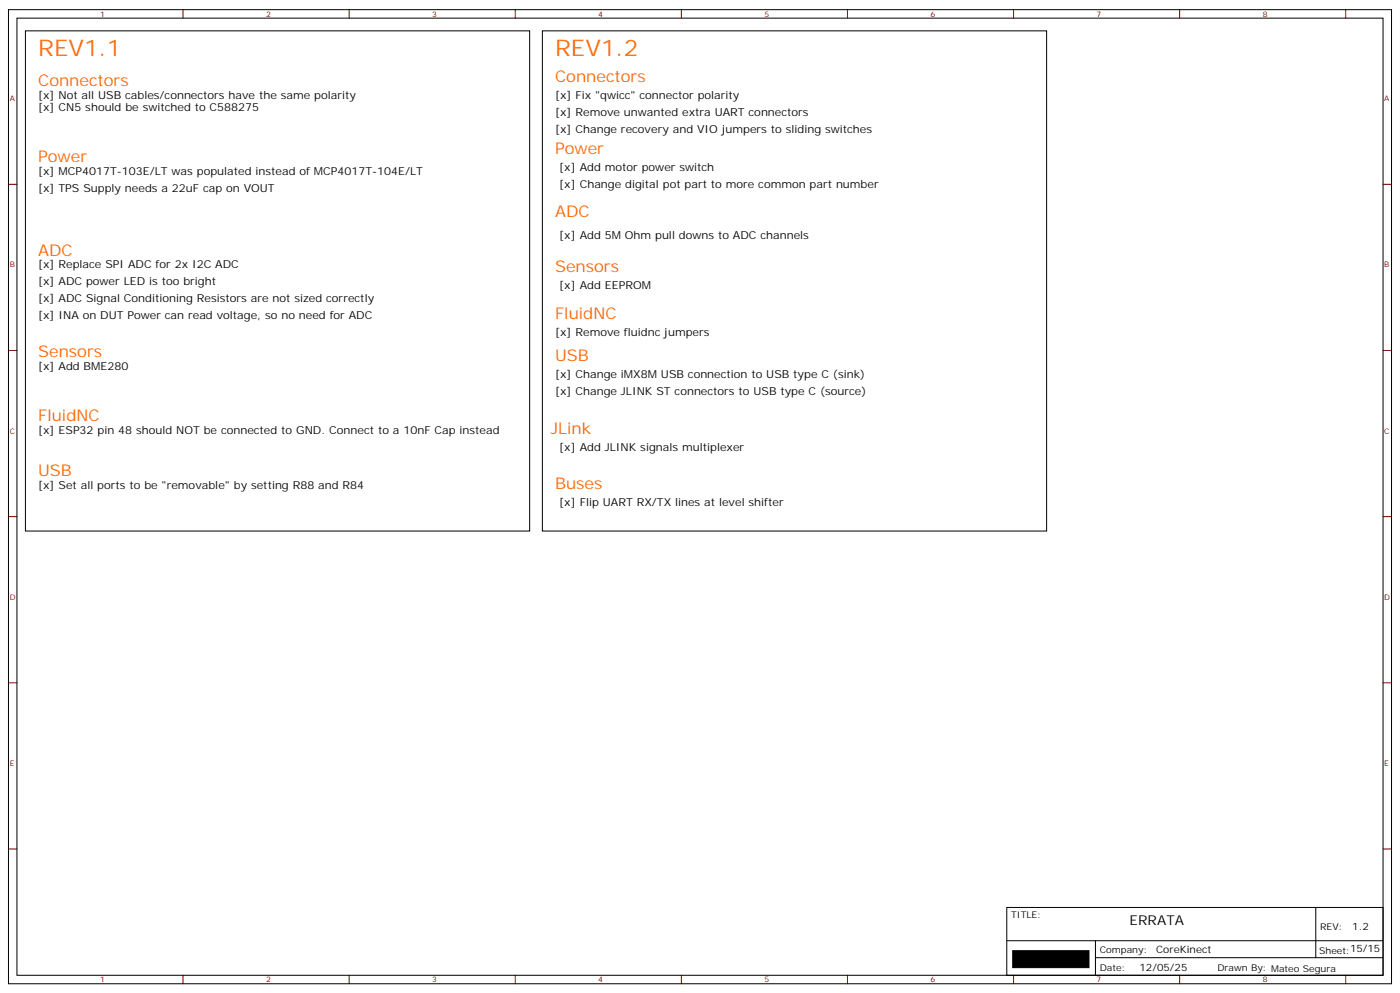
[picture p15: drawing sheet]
<svg xmlns="http://www.w3.org/2000/svg" width="583mm" height="413mm" viewBox="0 0 583 413" stroke-linecap="round" stroke-linejoin="round" font-family="sans-serif">
<defs><g id="words">
<g font-size="9.5" fill="#f60">
<text x="15.9" y="23.4">REV1.1</text>
<text x="231.1" y="23.4">REV1.2</text>
</g>
<g font-size="6.7" fill="#f60">
<text x="15.9" y="35.8">Connectors</text>
<text x="231.1" y="34">Connectors</text>
<text x="231.1" y="64">Power</text>
<text x="15.9" y="67.5">Power</text>
<text x="231.1" y="90.5">ADC</text>
<text x="15.9" y="106.3">ADC</text>
<text x="231.1" y="113.4">Sensors</text>
<text x="231.1" y="132.8">FluidNC</text>
<text x="15.9" y="148.7">Sensors</text>
<text x="231.1" y="150.4">USB</text>
<text x="15.9" y="175.1">FluidNC</text>
<text x="229.3" y="180.4">JLink</text>
<text x="15.9" y="198">USB</text>
<text x="231.1" y="203.3">Buses</text>
</g>
<text font-size="5.6" x="470.3" y="385">ERRATA</text>
<g font-size="4.6">
<text x="15.9" y="41.1">[x] Not all USB cables/connectors have the same polarity</text>
<text x="231.1" y="41.1">[x] Fix &quot;qwicc&quot; connector polarity</text>
<text x="15.9" y="46.4">[x] CN5 should be switched to C588275</text>
<text x="231.1" y="48.1">[x] Remove unwanted extra UART connectors</text>
<text x="231.1" y="55.2">[x] Change recovery and VIO jumpers to sliding switches</text>
<text x="232.8" y="71">[x] Add motor power switch</text>
<text x="15.9" y="72.8">[x] MCP4017T-103E/LT was populated instead of MCP4017T-104E/LT</text>
<text x="15.9" y="79.9">[x] TPS Supply needs a 22uF cap on VOUT</text>
<text x="232.8" y="78.1">[x] Change digital pot part to more common part number</text>
<text x="232.8" y="99.3">[x] Add 5M Ohm pull downs to ADC channels</text>
<text x="15.9" y="111.6">[x] Replace SPI ADC for 2x I2C ADC</text>
<text x="15.9" y="118.7">[x] ADC power LED is too bright</text>
<text x="15.9" y="125.7">[x] ADC Signal Conditioning Resistors are not sized correctly</text>
<text x="232.8" y="120.4">[x] Add EEPROM</text>
<text x="15.9" y="132.8">[x] INA on DUT Power can read voltage, so no need for ADC</text>
<text x="231.1" y="139.8">[x] Remove fluidnc jumpers</text>
<text x="15.9" y="154">[x] Add BME280</text>
<text x="231.1" y="157.5">[x] Change iMX8M USB connection to USB type C (sink)</text>
<text x="231.1" y="164.5">[x] Change JLINK ST connectors to USB type C (source)</text>
<text x="15.9" y="180.4">[x] ESP32 pin 48 should NOT be connected to GND. Connect to a 10nF Cap instead</text>
<text x="232.8" y="187.5">[x] Add JLINK signals multiplexer</text>
<text x="15.9" y="203.3">[x] Set all ports to be &quot;removable&quot; by setting R88 and R84</text>
<text x="232.8" y="210.4">[x] Flip UART RX/TX lines at level shifter</text>
</g>
<g font-size="4.2">
<text x="562.9" y="386.9">1.2</text>
<text x="481.3" y="396.4">CoreKinect</text>
<text x="474.4" y="404.2">12/05/25</text>
</g>
<g font-size="3.9">
<text x="420.9" y="382.2">TITLE:</text>
<text x="549.5" y="386.9">REV:</text>
<text x="457.8" y="396.4">Company:</text>
<text x="549.1" y="397">Sheet:15/15</text>
<text x="457.8" y="404.1">Date:</text>
<text x="506.8" y="404.2">Drawn By: Mateo Segura</text>
</g>
<g font-size="3.2" fill="#800">
<text x="41.6" y="7">1</text>
<text x="110.8" y="7">2</text>
<text x="179.9" y="7">3</text>
<text x="249.1" y="7">4</text>
<text x="318.2" y="7">5</text>
<text x="387.3" y="7">6</text>
<text x="456.5" y="7">7</text>
<text x="525.6" y="7">8</text>
<text x="4.1" y="42.1">A</text>
<text x="576.3" y="42.1">A</text>
<text x="4.1" y="111.3">B</text>
<text x="576.3" y="111.3">B</text>
<text x="4.1" y="180.4">C</text>
<text x="576.3" y="180.4">C</text>
<text x="4.1" y="249.6">D</text>
<text x="576.3" y="249.6">D</text>
<text x="4.1" y="318.7">E</text>
<text x="576.3" y="318.7">E</text>
<text x="41.6" y="408.8">1</text>
<text x="110.8" y="408.8">2</text>
<text x="179.9" y="408.8">3</text>
<text x="249.1" y="408.8">4</text>
<text x="318.2" y="408.8">5</text>
<text x="387.3" y="408.8">6</text>
<text x="456.5" y="408.8">7</text>
<text x="525.6" y="408.8">8</text>
</g>
</g></defs>
<path d="M421.6 395.6h31.7v7.1h-31.7z" fill="#000" stroke="#000" stroke-width=".42"/>
<g fill="none" stroke="#870000" stroke-width=".42">
<path d="M76.2 4v3.5M145.3 4v3.5M214.5 4v3.5M283.6 4v3.5M352.8 4v3.5M421.9 4v3.5M491.1 4v3.5M560.2 4v3.5M3.5 76.7h3.6M575.7 76.7h3.6M3.5 145.8h3.6M575.7 145.8h3.6"/>
<path d="M3.5 215h3.6M575.7 215h3.6M3.5 284.1h3.6M575.7 284.1h3.6M3.5 353.3h3.6M575.7 353.3h3.6M76.2 405.8v3.6M145.3 405.8v3.6M214.5 405.8v3.6M283.6 405.8v3.6M352.8 405.8v3.6M421.9 405.8v3.6"/>
<path d="M491.1 405.8v3.6M560.2 405.8v3.6"/>
</g>
<path d="M3.5 4h575.8v405.4h-575.8zM7.1 7.5h568.6v398.3h-568.6zM10.6 12.8h209.9v208.2h-209.9zM225.8 12.8h209.9v208.2h-209.9zM419.1 377.6h156.6v28.2h-156.6zM547.7 377.6v20.9M419.1 391.5h156.5M456 398.5h119.6M456 391.5v14.1" fill="none" stroke="#000" stroke-width=".42"/>
<use href="#words"/>
</svg>
